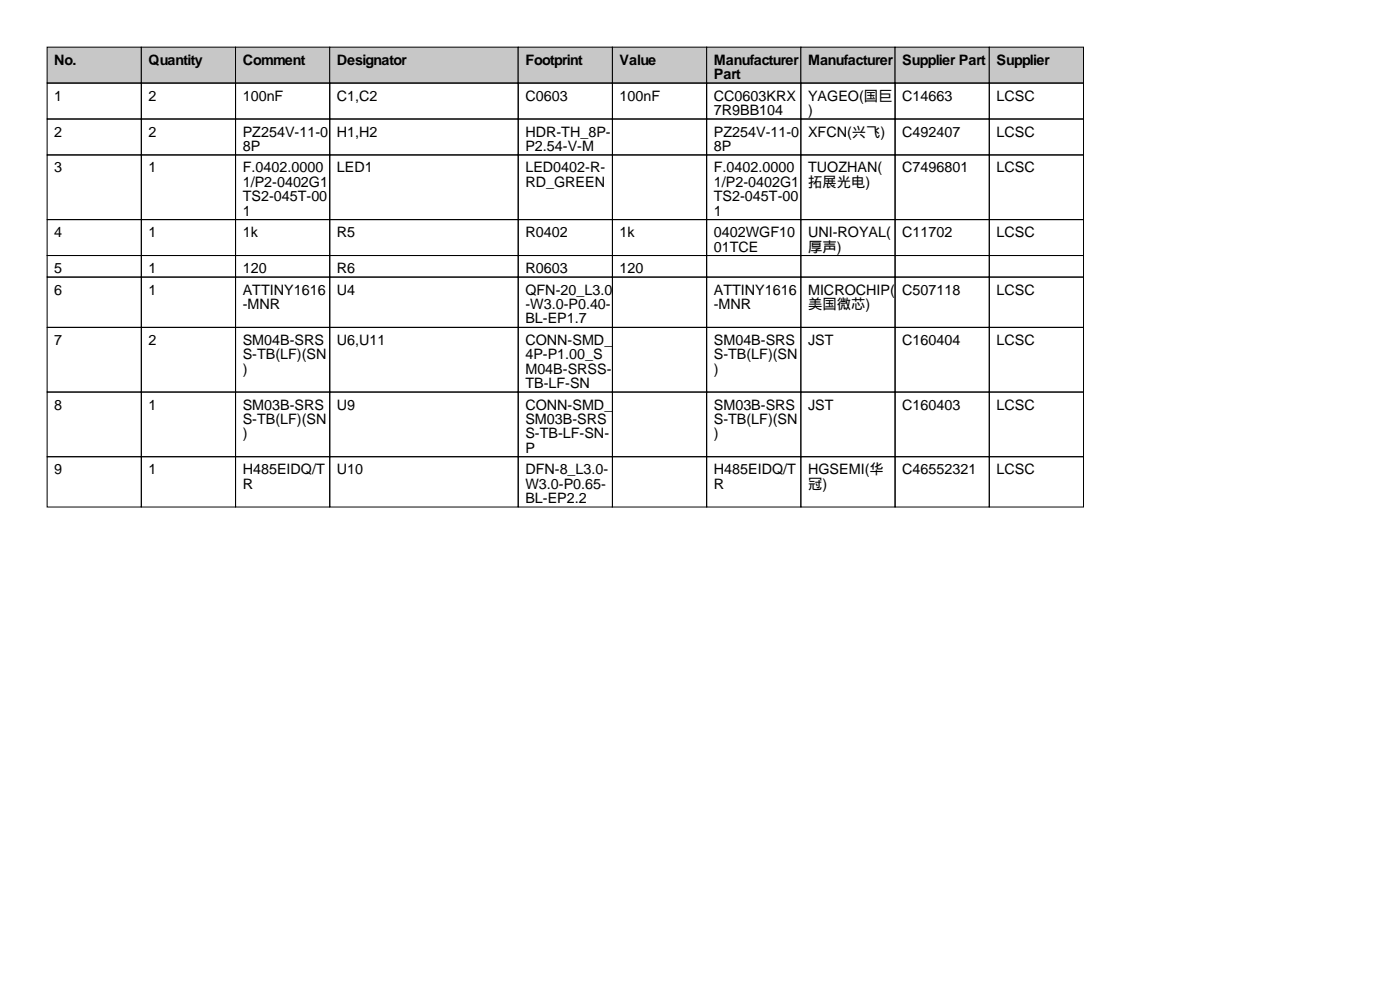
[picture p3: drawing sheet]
<svg xmlns="http://www.w3.org/2000/svg" width="297mm" height="210mm" viewBox="0 0 297 210" stroke-linecap="round" stroke-linejoin="round" font-family="sans-serif">
<defs><g id="words">
<g font-size="3">
<text x="11.5" y="13.7">No.</text>
<text x="31.5" y="13.7">Quantity</text>
<text x="51.5" y="13.7">Comment</text>
<text x="71.5" y="13.7">Designator</text>
<text x="111.5" y="13.7">Footprint</text>
<text x="131.5" y="13.7">Value</text>
<text x="151.5" y="13.7">Manufacturer</text>
<text x="151.5" y="16.8">Part</text>
<text x="171.5" y="13.7">Manufacturer</text>
<text x="191.5" y="13.7">Supplier Part</text>
<text x="211.5" y="13.7">Supplier</text>
<text x="11.5" y="21.3">1</text>
<text x="31.5" y="21.3">2</text>
<text x="51.5" y="21.3">100nF</text>
<text x="71.5" y="21.3">C1,C2</text>
<text x="111.5" y="21.3">C0603</text>
<text x="131.5" y="21.3">100nF</text>
<text x="151.5" y="21.3">CC0603KRX</text>
<text x="171.5" y="21.3">YAGEO(国巨</text>
<text x="191.5" y="21.3">C14663</text>
<text x="211.5" y="21.3">LCSC</text>
<text x="11.5" y="29">2</text>
<text x="31.5" y="29">2</text>
<text x="51.5" y="29">PZ254V-11-0</text>
<text x="71.5" y="29">H1,H2</text>
<text x="111.5" y="29">HDR-TH_8P-</text>
<text x="151.5" y="24.4">7R9BB104</text>
<text x="151.5" y="29">PZ254V-11-0</text>
<text x="171.5" y="24.4">)</text>
<text x="171.5" y="29">XFCN(兴飞)</text>
<text x="191.5" y="29">C492407</text>
<text x="211.5" y="29">LCSC</text>
<text x="51.5" y="32">8P</text>
<text x="111.5" y="32">P2.54-V-M</text>
<text x="151.5" y="32">8P</text>
<text x="11.5" y="36.6">3</text>
<text x="31.5" y="36.6">1</text>
<text x="51.5" y="36.6">F.0402.0000</text>
<text x="51.5" y="39.6">1/P2-0402G1</text>
<text x="71.5" y="36.6">LED1</text>
<text x="111.5" y="36.6">LED0402-R-</text>
<text x="111.5" y="39.6">RD_GREEN</text>
<text x="151.5" y="36.6">F.0402.0000</text>
<text x="151.5" y="39.6">1/P2-0402G1</text>
<text x="171.5" y="36.6">TUOZHAN(</text>
<text x="171.5" y="39.6">拓展光电)</text>
<text x="191.5" y="36.6">C7496801</text>
<text x="211.5" y="36.6">LCSC</text>
<text x="51.5" y="42.7">TS2-045T-00</text>
<text x="51.5" y="45.7">1</text>
<text x="151.5" y="42.7">TS2-045T-00</text>
<text x="151.5" y="45.7">1</text>
<text x="11.5" y="50.3">4</text>
<text x="31.5" y="50.3">1</text>
<text x="51.5" y="50.3">1k</text>
<text x="71.5" y="50.3">R5</text>
<text x="111.5" y="50.3">R0402</text>
<text x="131.5" y="50.3">1k</text>
<text x="151.5" y="50.3">0402WGF10</text>
<text x="151.5" y="53.3">01TCE</text>
<text x="171.5" y="50.3">UNI-ROYAL(</text>
<text x="171.5" y="53.3">厚声)</text>
<text x="191.5" y="50.3">C11702</text>
<text x="211.5" y="50.3">LCSC</text>
<text x="11.5" y="57.9">5</text>
<text x="31.5" y="57.9">1</text>
<text x="51.5" y="57.9">120</text>
<text x="71.5" y="57.9">R6</text>
<text x="111.5" y="57.9">R0603</text>
<text x="131.5" y="57.9">120</text>
<text x="11.5" y="62.5">6</text>
<text x="31.5" y="62.5">1</text>
<text x="51.5" y="62.5">ATTINY1616</text>
<text x="51.5" y="65.5">-MNR</text>
<text x="71.5" y="62.5">U4</text>
<text x="111.5" y="62.5">QFN-20_L3.0</text>
<text x="111.5" y="65.5">-W3.0-P0.40-</text>
<text x="151.5" y="62.5">ATTINY1616</text>
<text x="151.5" y="65.5">-MNR</text>
<text x="171.5" y="62.5">MICROCHIP(</text>
<text x="171.5" y="65.5">美国微芯)</text>
<text x="191.5" y="62.5">C507118</text>
<text x="211.5" y="62.5">LCSC</text>
<text x="111.5" y="68.6">BL-EP1.7</text>
<text x="11.5" y="73.2">7</text>
<text x="31.5" y="73.2">2</text>
<text x="51.5" y="73.2">SM04B-SRS</text>
<text x="51.5" y="76.2">S-TB(LF)(SN</text>
<text x="71.5" y="73.2">U6,U11</text>
<text x="111.5" y="73.2">CONN-SMD_</text>
<text x="111.5" y="76.2">4P-P1.00_S</text>
<text x="151.5" y="73.2">SM04B-SRS</text>
<text x="151.5" y="76.2">S-TB(LF)(SN</text>
<text x="171.5" y="73.2">JST</text>
<text x="191.5" y="73.2">C160404</text>
<text x="211.5" y="73.2">LCSC</text>
<text x="51.5" y="79.3">)</text>
<text x="111.5" y="79.3">M04B-SRSS-</text>
<text x="111.5" y="82.3">TB-LF-SN</text>
<text x="151.5" y="79.3">)</text>
<text x="11.5" y="86.9">8</text>
<text x="31.5" y="86.9">1</text>
<text x="51.5" y="86.9">SM03B-SRS</text>
<text x="51.5" y="89.9">S-TB(LF)(SN</text>
<text x="71.5" y="86.9">U9</text>
<text x="111.5" y="86.9">CONN-SMD_</text>
<text x="111.5" y="89.9">SM03B-SRS</text>
<text x="151.5" y="86.9">SM03B-SRS</text>
<text x="151.5" y="89.9">S-TB(LF)(SN</text>
<text x="171.5" y="86.9">JST</text>
<text x="191.5" y="86.9">C160403</text>
<text x="211.5" y="86.9">LCSC</text>
<text x="51.5" y="93">)</text>
<text x="111.5" y="93">S-TB-LF-SN-</text>
<text x="151.5" y="93">)</text>
<text x="11.5" y="100.6">9</text>
<text x="31.5" y="100.6">1</text>
<text x="51.5" y="100.6">H485EIDQ/T</text>
<text x="71.5" y="100.6">U10</text>
<text x="111.5" y="96">P</text>
<text x="111.5" y="100.6">DFN-8_L3.0-</text>
<text x="151.5" y="100.6">H485EIDQ/T</text>
<text x="171.5" y="100.6">HGSEMI(华</text>
<text x="191.5" y="100.6">C46552321</text>
<text x="211.5" y="100.6">LCSC</text>
<text x="51.5" y="103.6">R</text>
<text x="111.5" y="103.6">W3.0-P0.65-</text>
<text x="111.5" y="106.7">BL-EP2.2</text>
<text x="151.5" y="103.6">R</text>
<text x="171.5" y="103.6">冠)</text>
</g>
</g></defs>
<g fill="#c7c7c7" stroke="#000" stroke-width=".21">
<path d="M10 10h20v7.6h-20z"/>
<path d="M30 10h20v7.6h-20z"/>
<path d="M50 10h20v7.6h-20z"/>
<path d="M70 10h40v7.6h-40z"/>
<path d="M110 10h20v7.6h-20z"/>
<path d="M130 10h20v7.6h-20z"/>
<path d="M150 10h20v7.6h-20z"/>
<path d="M170 10h20v7.6h-20z"/>
<path d="M190 10h20v7.6h-20z"/>
<path d="M210 10h20v7.6h-20z"/>
</g>
<g fill="none" stroke="#000" stroke-width=".21">
<path d="M10 17.6h20v7.6h-20zM30 17.6h20v7.6h-20zM50 17.6h20v7.6h-20zM70 17.6h40v7.6h-40zM110 17.6h20v7.6h-20zM130 17.6h20v7.6h-20zM150 17.6h20v7.6h-20zM170 17.6h20v7.6h-20zM190 17.6h20v7.6h-20zM210 17.6h20v7.6h-20zM10 25.2h20v7.7h-20zM10 32.9h20v13.7h-20z"/>
<path d="M30 25.2h20v7.7h-20zM30 32.9h20v13.7h-20zM50 25.2h20v7.7h-20zM50 32.9h20v13.7h-20zM70 25.2h40v7.7h-40zM70 32.9h40v13.7h-40zM110 25.2h20v7.7h-20zM110 32.9h20v13.7h-20zM130 25.2h20v7.7h-20zM130 32.9h20v13.7h-20zM150 25.2h20v7.7h-20zM150 32.9h20v13.7h-20z"/>
<path d="M170 25.2h20v7.7h-20zM170 32.9h20v13.7h-20zM190 25.2h20v7.7h-20zM190 32.9h20v13.7h-20zM210 25.2h20v7.7h-20zM210 32.9h20v13.7h-20zM10 46.6h20v7.6h-20zM10 54.2h20v4.6h-20zM10 58.8h20v10.6h-20zM30 46.6h20v7.6h-20zM30 54.2h20v4.6h-20zM30 58.8h20v10.6h-20z"/>
<path d="M50 46.6h20v7.6h-20zM50 54.2h20v4.6h-20zM50 58.8h20v10.6h-20zM70 46.6h40v7.6h-40zM70 54.2h40v4.6h-40zM70 58.8h40v10.6h-40zM110 46.6h20v7.6h-20zM110 54.2h20v4.6h-20zM110 58.8h20v10.6h-20zM130 46.6h20v7.6h-20zM130 54.2h20v4.6h-20zM130 58.8h20v10.6h-20z"/>
<path d="M150 46.6h20v7.6h-20zM150 54.2h20v4.6h-20zM150 58.8h20v10.6h-20zM170 46.6h20v7.6h-20zM170 54.2h20v4.6h-20zM170 58.8h20v10.6h-20zM190 46.6h20v7.6h-20zM190 54.2h20v4.6h-20zM190 58.8h20v10.6h-20zM210 46.6h20v7.6h-20zM210 54.2h20v4.6h-20zM210 58.8h20v10.6h-20z"/>
<path d="M10 69.4h20v13.8h-20zM30 69.4h20v13.8h-20zM50 69.4h20v13.8h-20zM70 69.4h40v13.8h-40zM110 69.4h20v13.8h-20zM130 69.4h20v13.8h-20zM150 69.4h20v13.8h-20zM170 69.4h20v13.8h-20zM190 69.4h20v13.8h-20zM210 69.4h20v13.8h-20zM10 83.2h20v13.7h-20zM10 96.9h20v10.6h-20z"/>
<path d="M30 83.2h20v13.7h-20zM30 96.9h20v10.6h-20zM50 83.2h20v13.7h-20zM50 96.9h20v10.6h-20zM70 83.2h40v13.7h-40zM70 96.9h40v10.6h-40zM110 83.2h20v13.7h-20zM110 96.9h20v10.6h-20zM130 83.2h20v13.7h-20zM130 96.9h20v10.6h-20zM150 83.2h20v13.7h-20zM150 96.9h20v10.6h-20z"/>
<path d="M170 83.2h20v13.7h-20zM170 96.9h20v10.6h-20zM190 83.2h20v13.7h-20zM190 96.9h20v10.6h-20zM210 83.2h20v13.7h-20zM210 96.9h20v10.6h-20z"/>
</g>
<use href="#words"/>
</svg>
